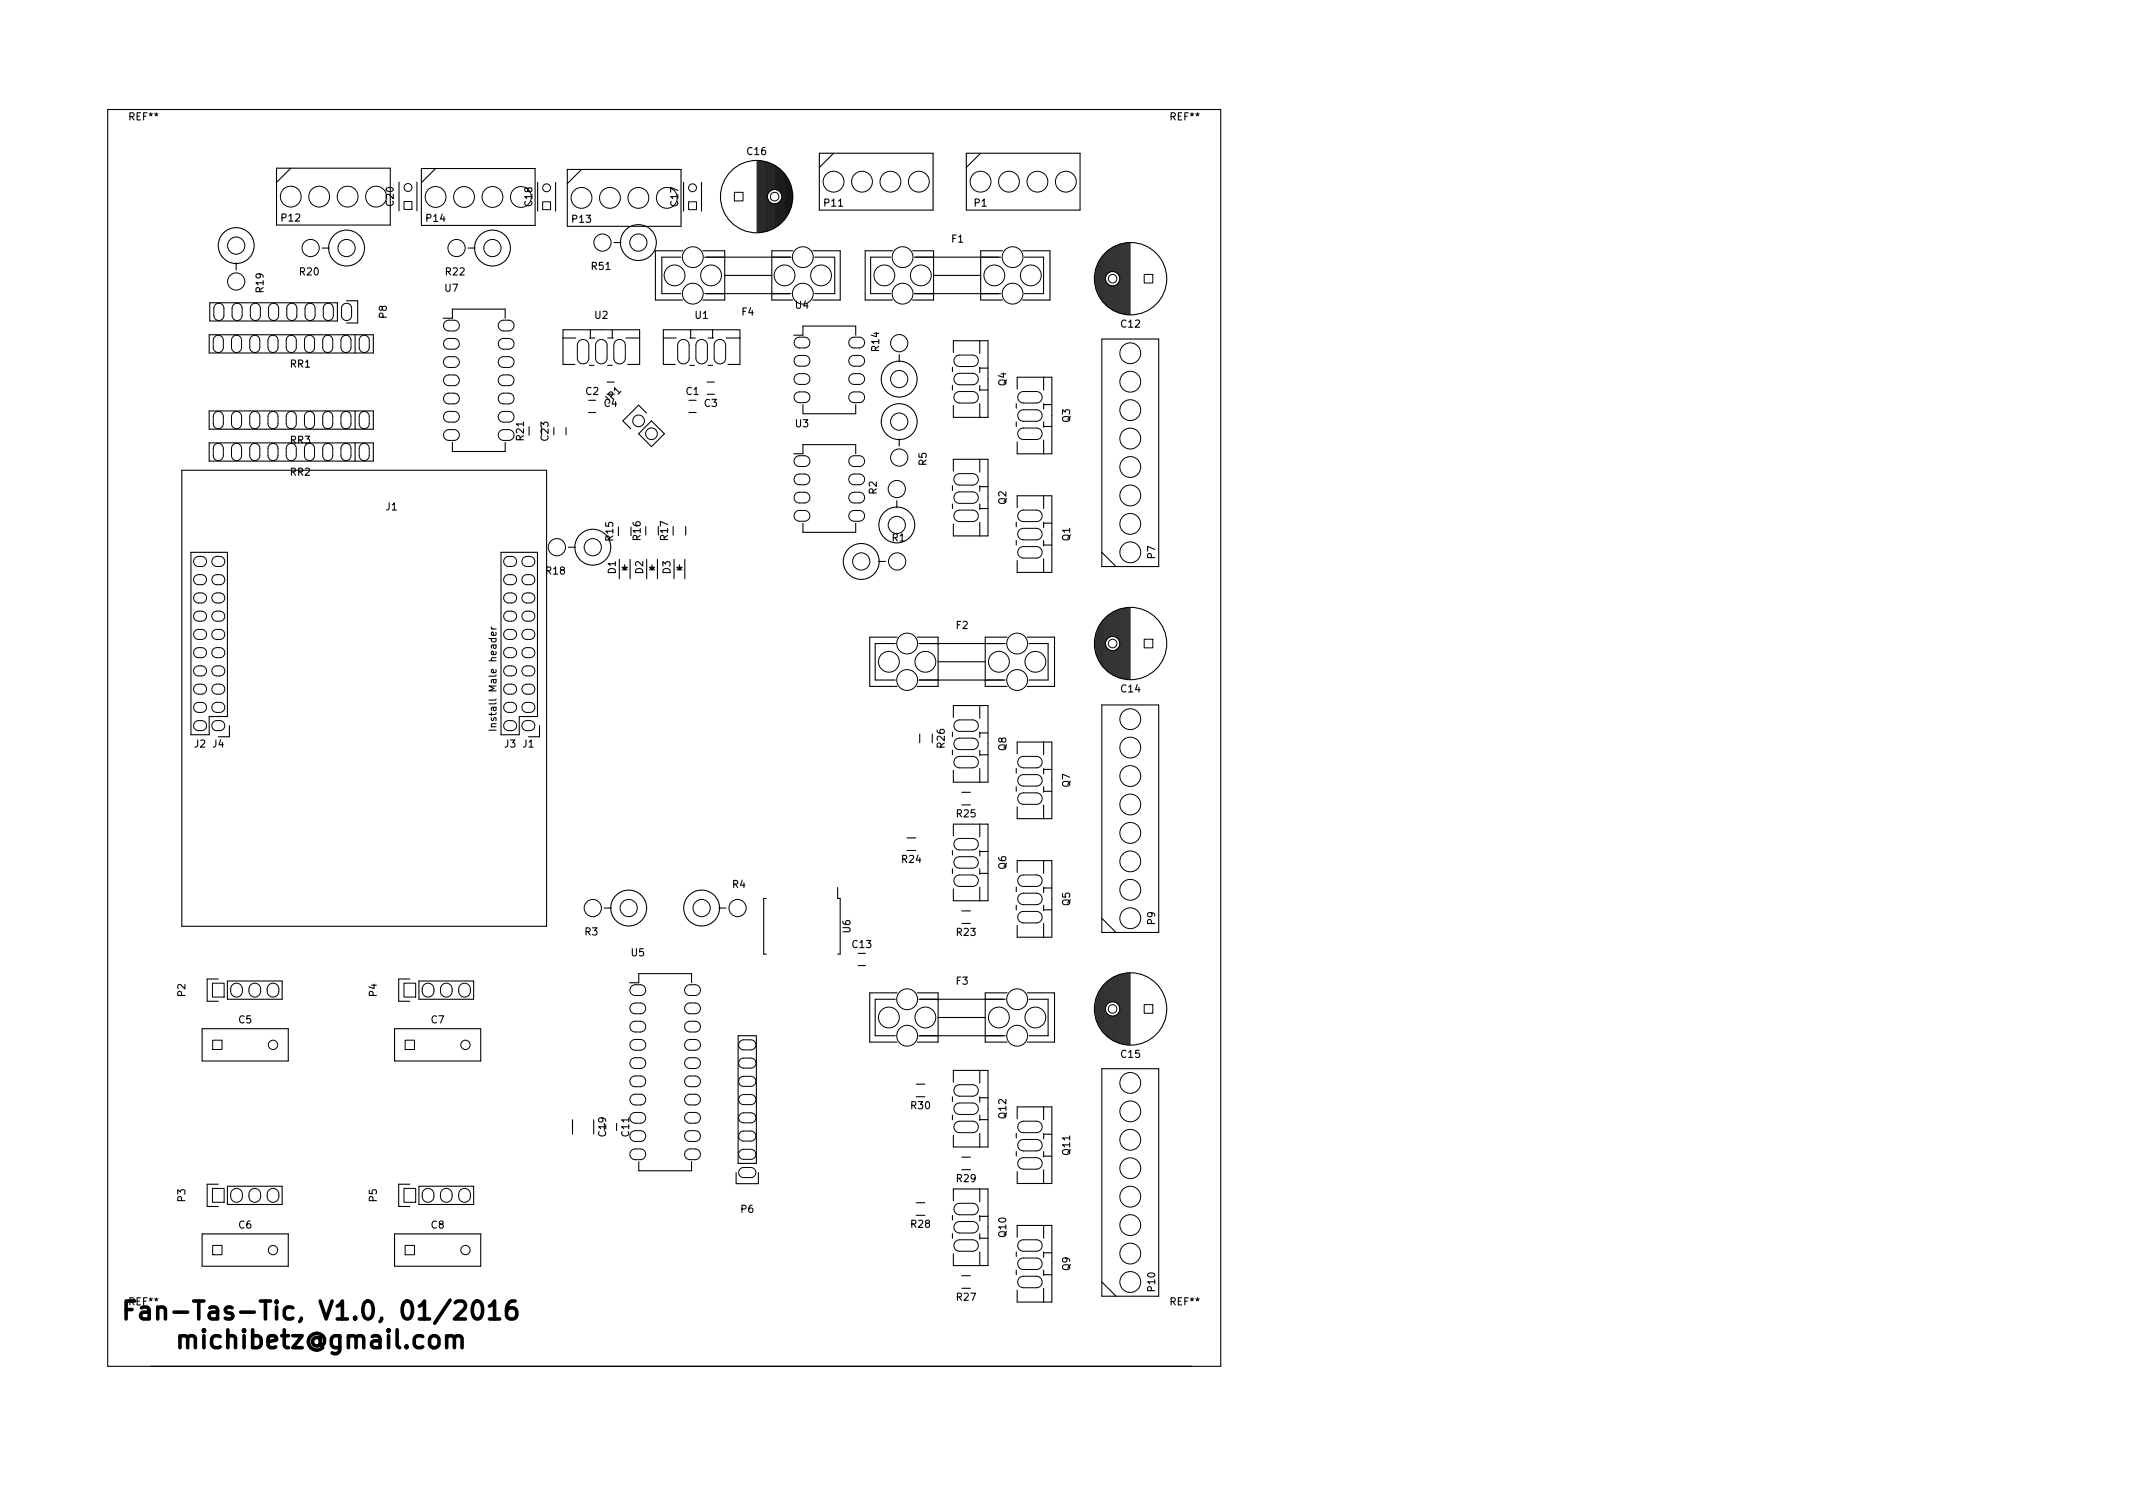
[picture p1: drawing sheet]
<svg xmlns="http://www.w3.org/2000/svg" width="297mm" height="210mm" viewBox="0 0 297 210" stroke-linecap="round" stroke-linejoin="round" font-family="sans-serif">
<defs><g id="words">
<g font-size="3.5">
<text x="23.1" y="183.8">Fan-Tas-Tic, V1.0, 01/2016</text>
<text x="26.4" y="187.8">michibetz@gmail.com</text>
</g>
<g font-size="1.4">
<text x="18.1" y="16.7">REF**</text>
<text x="163.1" y="16.7">REF**</text>
<text x="104.1" y="21.6">C16</text>
<text x="54.8" y="28.6" transform="rotate(-90 54.8 28.6)">C20</text>
<text x="74.1" y="28.7" transform="rotate(-90 74.1 28.7)">C18</text>
<text x="94.4" y="28.7" transform="rotate(-90 94.4 28.7)">C17</text>
<text x="114.8" y="28.8">P11</text>
<text x="135.7" y="28.8">P1</text>
<text x="39.3" y="30.8">P12</text>
<text x="59.4" y="30.9">P14</text>
<text x="79.7" y="31">P13</text>
<text x="132.5" y="33.8">F1</text>
<text x="36.7" y="40.7" transform="rotate(-90 36.7 40.7)">R19</text>
<text x="41.8" y="38.3">R20</text>
<text x="62" y="40.6">U7</text>
<text x="62.1" y="38.3">R22</text>
<text x="82.4" y="37.6">R51</text>
<text x="53.9" y="44.3" transform="rotate(-90 53.9 44.3)">P8</text>
<text x="82.8" y="44.4">U2</text>
<text x="96.8" y="44.4">U1</text>
<text x="103.3" y="43.9">F4</text>
<text x="110.8" y="43">U4</text>
<text x="156.2" y="45.6">C12</text>
<text x="40.4" y="51.2">RR1</text>
<text x="122.4" y="48.9" transform="rotate(-90 122.4 48.9)">R14</text>
<text x="140.1" y="53.7" transform="rotate(-90 140.1 53.7)">Q4</text>
<text x="81.6" y="55">C2</text>
<text x="84.1" y="56.6">C4</text>
<text x="84.8" y="56.2" transform="rotate(-45 84.8 56.2)">JP1</text>
<text x="95.5" y="55">C1</text>
<text x="98.1" y="56.6">C3</text>
<text x="110.8" y="59.5">U3</text>
<text x="149" y="58.8" transform="rotate(-90 149 58.8)">Q3</text>
<text x="40.4" y="61.8">RR3</text>
<text x="72.9" y="61.3" transform="rotate(-90 72.9 61.3)">R21</text>
<text x="76.4" y="61.3" transform="rotate(-90 76.4 61.3)">C23</text>
<text x="129" y="64.8" transform="rotate(-90 129 64.8)">R5</text>
<text x="40.4" y="66.2">RR2</text>
<text x="53.8" y="71.1">J1</text>
<text x="122.1" y="68.8" transform="rotate(-90 122.1 68.8)">R2</text>
<text x="140.1" y="70.2" transform="rotate(-90 140.1 70.2)">Q2</text>
<text x="85.4" y="75.3" transform="rotate(-90 85.4 75.3)">R15</text>
<text x="89.2" y="75.2" transform="rotate(-90 89.2 75.2)">R16</text>
<text x="93" y="75.2" transform="rotate(-90 93 75.2)">R17</text>
<text x="124.2" y="75.4">R1</text>
<text x="149" y="75.3" transform="rotate(-90 149 75.3)">Q1</text>
<text x="160.9" y="77.8" transform="rotate(-90 160.9 77.8)">P7</text>
<text x="76.1" y="80">R18</text>
<text x="85.7" y="79.9" transform="rotate(-90 85.7 79.9)">D1</text>
<text x="89.6" y="79.9" transform="rotate(-90 89.6 79.9)">D2</text>
<text x="93.4" y="79.9" transform="rotate(-90 93.4 79.9)">D3</text>
<text x="133.2" y="87.6">F2</text>
<text x="69.1" y="100.8" transform="rotate(-90 69.1 100.8)">Install Male header</text>
<text x="156.2" y="96.4">C14</text>
<text x="27.1" y="104.1">J2</text>
<text x="29.6" y="104.1">J4</text>
<text x="70.3" y="104.1">J3</text>
<text x="72.8" y="104.1">J1</text>
<text x="131.6" y="104.1" transform="rotate(-90 131.6 104.1)">R26</text>
<text x="140.1" y="104.5" transform="rotate(-90 140.1 104.5)">Q8</text>
<text x="133.3" y="113.8">R25</text>
<text x="149" y="109.6" transform="rotate(-90 149 109.6)">Q7</text>
<text x="102" y="123.6">R4</text>
<text x="125.6" y="120.1">R24</text>
<text x="140.1" y="121" transform="rotate(-90 140.1 121)">Q6</text>
<text x="81.5" y="130.2">R3</text>
<text x="118.4" y="129.9" transform="rotate(-90 118.4 129.9)">U6</text>
<text x="118.7" y="132">C13</text>
<text x="133.3" y="130.3">R23</text>
<text x="149" y="126.1" transform="rotate(-90 149 126.1)">Q5</text>
<text x="160.9" y="128.7" transform="rotate(-90 160.9 128.7)">P9</text>
<text x="87.9" y="133.1">U5</text>
<text x="133.2" y="137.1">F3</text>
<text x="25.8" y="138.7" transform="rotate(-90 25.8 138.7)">P2</text>
<text x="33.3" y="142.5">C5</text>
<text x="52.5" y="138.7" transform="rotate(-90 52.5 138.7)">P4</text>
<text x="60.1" y="142.5">C7</text>
<text x="156.2" y="147.3">C15</text>
<text x="126.9" y="154.4">R30</text>
<text x="140.1" y="155.7" transform="rotate(-90 140.1 155.7)">Q12</text>
<text x="84.4" y="158.2" transform="rotate(-90 84.4 158.2)">C19</text>
<text x="87.6" y="158.2" transform="rotate(-90 87.6 158.2)">C11</text>
<text x="149" y="160.8" transform="rotate(-90 149 160.8)">Q11</text>
<text x="25.8" y="167.3" transform="rotate(-90 25.8 167.3)">P3</text>
<text x="52.5" y="167.3" transform="rotate(-90 52.5 167.3)">P5</text>
<text x="133.3" y="164.6">R29</text>
<text x="33.3" y="171.1">C6</text>
<text x="60.1" y="171.1">C8</text>
<text x="103.2" y="168.9">P6</text>
<text x="126.9" y="170.9">R28</text>
<text x="140.1" y="172.2" transform="rotate(-90 140.1 172.2)">Q10</text>
<text x="149" y="176.9" transform="rotate(-90 149 176.9)">Q9</text>
<text x="160.9" y="179.7" transform="rotate(-90 160.9 179.7)">P10</text>
<text x="18.1" y="181.7">REF**</text>
<text x="133.3" y="181.1">R27</text>
<text x="163.1" y="181.7">REF**</text>
</g>
</g></defs>
<path d="M17.6 182.3h.8M18.8 181.2h-1.2v2.5M19.7 182.1l.2-.1h.5l.3 .1 .1 .2v1.4M20.8 182.6l-.3 .1h-.6a.49 .49 0 0 0-.3 .5 .49 .49 0 0 0 .3 .5h.6l.3-.2M22 182.2a.62 .62 0 0 1 1 .1v1.4M22 182v1.7M25.1 186.2a.62 .62 0 0 1 1 .1v1.4M25.1 186v1.7M68.2 181.9l.2-.1 .5-.6v2.5M68.2 183.7h1.4M71.7 181.2a.99 .99 0 0 0-1.2 1v1l.3 .3 .2 .2h.5l.3-.3 .2-.2v-.6l-.3-.4-.2-.1h-.5l-.2 .1-.3 .4" fill="none" stroke="#000" stroke-width=".5"/>
<g fill="none" stroke="#000" stroke-width=".15">
<path d="M15 15.2h155v175h-155zM32.9 36.6v1M38.5 23.4h15.8v7.9h-15.8zM40.5 23.4l-2 2M44.9 34.5h1M55.6 25.4v4M58.1 25.4v4M58.7 23.5h15.8v7.9h-15.8zM60.7 23.5l-2 1.9M65.2 34.5h1M74.9 25.4v4M77.4 25.4v4"/>
<path d="M79 23.6h15.8v7.9h-15.8zM81 23.6l-2 2M85.5 33.8h1M94.8 35.8h-2.6v5.1h2.6M95.1 34.9h-3.8v6.9h3.8M95.2 25.4v4M97.7 25.4v4M97.9 34.9h3v6.9h-3M98.1 35.8h12M100.9 38.3h6.5M105.4 22.4v10M105.6 22.4v10"/>
<path d="M105.7 22.4v10M105.9 22.4v10M106 22.4v9.9M106.1 22.4v9.9M106.3 22.5v9.8M106.4 22.5v9.8M106.6 22.5v9.7M106.7 22.6v9.6M106.8 22.6v9.6M107 22.6v4.3M107 27.8v4.3M107.1 22.7v4"/>
<path d="M107.1 28v4.1M107.3 22.8v3.8M107.3 28.2v3.8M107.4 22.8v3.7M107.4 28.3v3.6M107.5 22.9v3.5M107.5 28.3v3.6M107.7 22.9v3.5M107.7 28.4v3.4M107.8 23v3.4M107.8 28.4v3.3M108 23.1v3.3"/>
<path d="M108 28.4v3.3M108.1 23.2v3.2M108.1 28.4v3.2M108.2 23.3v3.2M108.2 28.3v3.2M108.4 23.4v3.1M108.4 28.2v3.2M108.5 23.5v3.1M108.5 28.1v3.2M108.7 23.6v3.2M108.7 28v3.1M108.8 23.7v3.3"/>
<path d="M108.8 27.7v3.3M108.9 23.9v7M109.1 24v6.7M109.2 24.2v6.4M109.4 24.4v6M109.5 24.6v5.6M109.6 24.8v5.2M109.8 25v4.7M109.9 25.3v4.1M110.1 25.7v3.4M110.2 26.1v2.6M110.3 26.9v1"/>
<path d="M110.4 34.9h-2.9v6.9h2.9M113.2 34.9h3.8v6.9h-3.8M113.4 35.8h2.8v5.1h-2.8M114.1 21.3h15.8v8h-15.8zM116.1 21.3l-2 2M124 35.8h-2.8v5.1h2.8M124.3 34.9h-3.8v6.9h3.8M127.1 34.9h2.9v6.9h-2.9M127.3 35.8h12.1M130.1 38.3h6.5M134.6 21.3h15.8v8h-15.8zM136.5 21.3l-1.9 2"/>
<path d="M139.6 34.9h-3v6.9h3M142.4 34.9h3.8v6.9h-3.8M142.7 35.8h2.6v5.1h-2.6M152.5 38.3v1M152.6 37.5v2.6M152.7 37.1v3.4M152.9 36.7v4.2M153 36.5v4.7M153.2 36.2v5.2M153.3 36v5.6M153.4 35.8v6M153.6 35.6v6.4"/>
<path d="M153.7 35.5v6.7M153.9 35.3v7M154 35.2v3.3M154 39.2v3.2M154.1 35v3.2M154.1 39.4v3.2M154.3 34.9v3.2M154.3 39.6v3.1M154.4 34.8v3.2M154.4 39.7v3.1M154.6 34.7v3.2M154.6 39.7v3.2"/>
<path d="M154.7 34.6v3.2M154.7 39.8v3.2M154.8 34.5v3.3M154.8 39.8v3.3M155 34.5v3.3M155 39.8v3.4M155.1 34.4v3.4M155.1 39.8v3.4M155.3 34.3v3.6M155.3 39.8v3.5M155.4 34.2v3.7M155.4 39.7v3.7"/>
<path d="M155.5 34.2v3.8M155.5 39.6v3.8M155.7 34.1v4M155.7 39.5v4M155.8 34.1v4.2M155.8 39.3v4.2M156 34v9.6M156.1 34v9.6M156.2 34v9.7M156.4 33.9v9.8M156.5 33.9v9.8M156.7 33.9v9.8"/>
<path d="M156.8 33.8v10M156.9 33.8v10M157.1 33.8v10M157.2 33.8v10M157.4 33.8v10M29.1 46.6h22.9v2.6h-22.9zM29.1 57.2h22.9v2.6h-22.9zM29.2 42.2h17.8v2.5h-17.8zM48.3 41.9h1.5v3.1h-1.5M49.4 46.6v2.6M49.4 57.2v2.6M61.7 44.3h1.3v-1.3h7.4v1.3"/>
<path d="M73.7 59.4v1.2M77.1 59.5v1M78.4 47.1h1.8M78.8 59.5v1M80.1 50.7h-1.7v-4.8h10.7v4.8h-1.7M82 55.7h1M82 57.4h1M82.1 47.1h.8M82.1 50.9h.6M82.2 45.9v1.2M84.5 53.2h1M84.6 47.1h.8"/>
<path d="M84.6 50.9h.7M85.3 45.9v1.2M87.2 47.1h1.9M90 57.5l-1.1-1.1-2.2 2.2 1.1 1.1M90.7 58.6l1.8 1.8-1.8 1.8-1.8-1.8zM92.4 47.1h1.8M94 50.7h-1.6v-4.8h10.6v4.8h-1.6M95.9 55.7h1M95.9 57.4h1M96.1 47.1h.7M96.1 50.9h.6M96.2 45.9v1.2"/>
<path d="M98.1 40.9h12M98.5 54.9h1M98.5 53.2h1M98.6 47.1h.8M98.6 50.9h.6M99.2 45.9v1.2M101.1 47.1h1.9M110.5 46.7h1.3v-1.3h7.4v1.3M111.8 56.3v1.3h7.4v-1.3M125.2 49.4v1M127.3 40.9h12.1M132.6 51.1v.7"/>
<path d="M132.6 53.7v.6M132.8 49.1v-1.7h4.8v10.7h-4.8v-1.6M136.4 47.4v1.8M136.4 51.1v.8M136.4 53.7v.7M136.4 56.2v1.9M136.4 51.3h1.2M136.4 54.3h1.2M141.5 56.2v.6M141.5 58.7v.7M141.7 54.2v-1.7h4.8v10.7h-4.8v-1.7M145.3 52.5v1.8"/>
<path d="M145.3 56.2v.8M145.3 58.7v.8M145.3 56.3h1.2M145.3 59.4h1.2M153.4 47.2h8v31.7h-8zM25.3 65.5h50.8v63.5h-50.8zM26.6 76.9h5.1v22.9h-2.6v2.5h-2.5zM29.1 61.7h22.9v2.5h-22.9zM49.4 61.7v2.5M63 61.6v1.3h7.4v-1.3M69.8 76.9h5v22.9h-2.5v2.5h-2.5zM79.1 76.2h1"/>
<path d="M86.1 73.4v1.2M86.2 77.9v2.7M86.6 79.3h.7M86.6 79h.7l-.3 .3zM87 78.6v.4M87.1 79.1h-.2l.1 .1M87.7 77.9v2.7M89.9 73.3v1.2M90.1 77.9v2.7M90.5 79.3h.7M90.5 79h.7l-.4 .3zM90.8 78.6v.4"/>
<path d="M91 79.1h-.3l.2 .1M91.6 77.9v2.7M93.7 73.3v1.2M93.9 77.9v2.7M94.3 79.3h.7M94.3 79h.7l-.4 .3zM94.6 78.6v.4M94.8 79.1h-.3l.2 .1M95.4 77.9v2.7M95.5 73.3v1.2M110.5 63.2h1.3v-1.3h7.4v1.3M111.8 72.9v1.2h7.4v-1.2"/>
<path d="M122.3 78.2h1M124.9 69.7v1M125.2 61.1v1M132.6 67.6v.7M132.6 70.2v.6M132.8 65.6v-1.6h4.8v10.6h-4.8v-1.6M136.4 64v1.7M136.4 67.6v.8M136.4 70.2v.7M136.4 72.7v1.9M136.4 67.8h1.2M136.4 70.8h1.2"/>
<path d="M141.5 72.7v.7M141.5 75.3v.6M141.7 70.7v-1.7h4.8v10.7h-4.8v-1.6M145.3 61.3v1.9M145.3 69v1.8M145.3 72.7v.8M145.3 75.3v.7M145.3 77.8v1.9M145.3 72.8h1.2M145.3 75.9h1.2M153.4 76.9l2 2M68.4 87.3l.2 .3"/>
<path d="M68.4 87.6h.7M124.7 89.6h-2.8v5.1h2.8M124.9 88.7h-3.8v6.9h3.8M127.7 88.7h2.9v6.9h-2.9M128 94.7h12M128 89.6h12M130.7 92.1h6.5M132.8 99.9v-1.7h4.8v10.7h-4.8v-1.6M136.4 98.2v1.8M140.2 88.7h-3v6.9h3M143 88.7h3.9v6.9h-3.9M143.3 89.6h2.7v5.1h-2.7"/>
<path d="M152.5 89.1v1M152.6 88.3v2.6M152.7 87.9v3.4M152.9 87.5v4.2M153 87.3v4.7M153.2 87v5.2M153.3 86.8v5.6M153.4 98.2h8v31.6h-8zM153.4 86.6v6M153.6 86.4v6.4M153.7 86.3v6.7M153.9 86.1v7"/>
<path d="M154 86v3.3M154 90v3.2M154.1 85.8v3.2M154.1 90.2v3.2M154.3 85.7v3.2M154.3 90.4v3.1M154.4 85.6v3.2M154.4 90.5v3.1M154.6 85.5v3.2M154.6 90.5v3.2M154.7 85.4v3.2M154.7 90.6v3.2"/>
<path d="M154.8 85.3v3.3M154.8 90.6v3.3M155 85.3v3.3M155 90.6v3.4M155.1 85.2v3.4M155.1 90.6v3.4M155.3 85.1v3.6M155.3 90.6v3.5M155.4 85v3.7M155.4 90.5v3.7M155.5 85v3.8M155.5 90.4v3.8"/>
<path d="M155.7 84.9v4M155.7 90.3v4M155.8 84.9v4.2M155.8 90.1v4.2M156 84.8v9.6M156.1 84.8v9.6M156.2 84.8v9.7M156.4 84.7v9.8M156.5 84.7v9.8M156.7 84.7v9.8M156.8 84.6v10M156.9 84.6v10"/>
<path d="M157.1 84.6v10M157.2 84.6v10M157.4 84.6v10M31.9 101v1.6h-1.5M68.1 101.7h1M68.4 101.2h.7M69.1 100.8h-.6l-.1 .3 .1 .1M75.1 101v1.6h-1.5M126.3 116.7h1.2M126.3 118.4h1.2M128.1 102.2v1.2M129.8 102.2v1.2"/>
<path d="M132.6 101.9v.7M132.6 104.5v.6M132.6 118.4v.7M132.8 116.4v-1.6h4.8v10.6h-4.8v-1.6M133.9 110.3h1.2M133.9 112.1h1.2M136.4 101.9v.8M136.4 104.5v.7M136.4 107v1.9M136.4 114.8v1.7M136.4 118.4v.8M136.4 118.6h1.2"/>
<path d="M136.4 102.1h1.2M136.4 105.1h1.2M141.5 107v.6M141.5 109.5v.7M141.7 105v-1.7h4.8v10.7h-4.8v-1.7M145.3 103.3v1.8M145.3 107v.8M145.3 109.5v.8M145.3 112.1v1.9M145.3 119.8v1.8M145.3 107.1h1.2M145.3 110.2h1.2"/>
<path d="M30.4 136.3h-1.5v3.1h1.5M31.7 136.6h7.6v2.5h-7.6zM57.1 136.3h-1.6v3.1h1.6M58.3 136.6h7.7v2.5h-7.7zM84.1 126.4h1M87.7 136.8h1.3v-1.2h7.3v1.2M100.1 126.4h1M106.7 125.1h-.3v7.8h.3M116.7 123.6v1.5h.3v7.8h-.3M119.5 132.7h1M119.5 134.4h1M124.7 139.1h-2.8v5.1h2.8"/>
<path d="M124.9 138.2h-3.8v6.9h3.8M127.7 138.2h2.9v6.9h-2.9M128 139.1h12M132.6 121v.6M133.9 126.8h1.2M133.9 128.6h1.2M136.4 121v.7M136.4 123.5v1.9M136.4 121.6h1.2M140.2 138.2h-3v6.9h3M141.5 123.5v.7M141.5 126.1v.6"/>
<path d="M141.7 121.5v-1.7h4.8v10.7h-4.8v-1.6M143 138.2h3.9v6.9h-3.9M143.3 139.1h2.7v5.1h-2.7M145.3 123.5v.8M145.3 126.1v.7M145.3 128.6v1.9M145.3 123.6h1.2M145.3 126.7h1.2M152.5 140v1M152.6 139.2v2.6M152.7 138.8v3.4M152.9 138.4v4.2"/>
<path d="M153 138.1v4.7M153.2 137.9v5.2M153.3 137.7v5.6M153.4 127.9l2 1.9M153.4 137.5v6M153.6 137.3v6.4M153.7 137.1v6.7M153.9 137v7M154 136.9v3.2M154.1 136.7v3.2M154.3 136.6v3.1M154.4 136.5v3.1"/>
<path d="M154.6 136.4v3.2M154.7 136.3v3.2M154.8 136.2v3.3M155 136.1v3.4M155.1 136.1v3.4M155.3 136v3.5M155.4 135.9v3.7M155.5 135.9v3.8M155.7 135.8v4M155.8 135.8v4.2M156 135.7v9.6M156.1 135.7v9.6"/>
<path d="M156.2 135.6v9.7M156.4 135.6v9.8M156.5 135.6v9.8M156.7 135.5v9.9M156.8 135.5v9.9M156.9 135.5v10M157.1 135.5v10M157.2 135.5v10M157.4 135.5v10M28.1 143.2h12v4.5h-12zM54.9 143.2h12v4.5h-12zM79.7 155.9v2"/>
<path d="M82.7 155.9v2M85.9 156.4v1M102.8 144.2h2.5v17.8h-2.5zM127.6 151h1.2M127.6 152.7h1.2M128 144.2h12M130.7 141.7h6.5M132.6 152.7v.7M132.6 155.3v.6M132.8 150.7v-1.7h4.8v10.7h-4.8v-1.6M136.4 149v1.8M136.4 152.7v.8"/>
<path d="M136.4 155.3v.7M136.4 157.8v1.9M136.4 152.9h1.2M136.4 155.9h1.2M141.5 157.8v.6M141.7 155.8v-1.7h4.8v10.7h-4.8v-1.7M145.3 154.1v1.8M145.3 157.8v.8M145.3 157.9h1.2M153.4 148.8h8v31.7h-8zM154 140.8v3.3M154.1 141.1v3.1"/>
<path d="M154.3 141.2v3.2M154.4 141.3v3.2M154.6 141.4v3.2M154.7 141.5v3.2M154.8 141.5v3.3M155 141.5v3.3M155.1 141.5v3.4M155.3 141.4v3.6M155.4 141.4v3.7M155.5 141.3v3.8M155.7 141.2v4M155.8 141v4.2"/>
<path d="M28.1 171.8h12v4.5h-12zM30.4 164.9h-1.5v3.1h1.5M31.7 165.2h7.6v2.5h-7.6zM54.9 171.8h12v4.5h-12zM57.1 164.9h-1.6v3.1h1.6M58.3 165.2h7.7v2.5h-7.7zM89 161.8v1.2h7.3v-1.2M102.5 163.3v1.5h3.1v-1.5M127.6 167.5h1.2M127.6 169.2h1.2M132.6 169.2v.7M132.6 171.8v.6"/>
<path d="M132.8 167.2v-1.6h4.8v10.6h-4.8v-1.6M133.9 177.6h1.2M133.9 179.4h1.2M133.9 161.1h1.2M133.9 162.9h1.2M136.4 165.6v1.7M136.4 169.2v.8M136.4 171.8v.7M136.4 174.3v1.9M136.4 169.4h1.2M136.4 172.4h1.2M141.5 160.3v.7"/>
<path d="M141.5 174.3v.7M141.5 176.9v.6M141.7 172.3v-1.7h4.8v10.7h-4.8v-1.6M145.3 160.3v.8M145.3 162.9v1.9M145.3 170.6v1.8M145.3 174.3v.8M145.3 176.9v.7M145.3 179.4v1.9M145.3 174.4h1.2M145.3 177.5h1.2M145.3 161h1.2"/>
<path d="M153.4 178.5l2 2"/>
<circle cx="32.9" cy="34.2" r="2.5"/>
<circle cx="48.3" cy="34.5" r="2.5"/>
<circle cx="68.6" cy="34.5" r="2.5"/>
<circle cx="88.9" cy="33.8" r="2.5"/>
<circle cx="105.4" cy="27.4" r="5"/>
<circle cx="107.9" cy="27.4" r="1"/>
<circle cx="154.9" cy="38.8" r="1"/>
<circle cx="157.4" cy="38.8" r="5"/>
<circle cx="125.2" cy="58.7" r="2.5"/>
<circle cx="125.2" cy="52.8" r="2.5"/>
<circle cx="82.5" cy="76.2" r="2.5"/>
<circle cx="119.9" cy="78.2" r="2.5"/>
<circle cx="124.9" cy="73.1" r="2.5"/>
<circle cx="154.9" cy="89.6" r="1"/>
<circle cx="157.4" cy="89.6" r="5"/>
<circle cx="87.5" cy="126.4" r="2.5"/>
<circle cx="97.7" cy="126.4" r="2.5"/>
<circle cx="154.9" cy="140.5" r="1"/>
<circle cx="157.4" cy="140.5" r="5"/>
</g>
<g fill="none" stroke="#000" stroke-width=".14">
<path d="M56.3 28.1h1.1v1.1h-1.1zM75.6 28.1h1.1v1.1h-1.1zM95.9 28.1h1.1v1.1h-1.1zM102.3 26.8h1.2v1.2h-1.2zM159.3 38.2h1.2v1.2h-1.2zM29.9 46.9a.7 .7 0 0 1 .8-.2 .7 .7 0 0 1 .4 .7v1a.7 .7 0 0 1-.7 .7 .7 .7 0 0 1-.7-.7v-1.1zM29.9 57.5a.7 .7 0 0 1 .8-.2 .7 .7 0 0 1 .4 .7v1a.7 .7 0 0 1-.7 .7 .7 .7 0 0 1-.7-.7v-1.1zM30 42.4a.7 .7 0 0 1 .7-.1 .7 .7 0 0 1 .5 .6v1a.7 .7 0 0 1-.7 .7 .7 .7 0 0 1-.7-.7v-1.1zM32.4 46.9a.7 .7 0 0 1 .8-.2 .7 .7 0 0 1 .4 .7v1a.7 .7 0 0 1-.7 .7 .7 .7 0 0 1-.7-.7l.1-1.1zM32.4 57.5a.7 .7 0 0 1 .8-.2 .7 .7 0 0 1 .4 .7v1a.7 .7 0 0 1-.7 .7 .7 .7 0 0 1-.7-.7l.1-1.1zM32.5 42.4a.7 .7 0 0 1 .8-.1 .7 .7 0 0 1 .4 .6v1a.7 .7 0 0 1-.7 .7 .7 .7 0 0 1-.7-.7v-1.1zM35 46.9a.7 .7 0 0 1 .7-.2 .7 .7 0 0 1 .5 .7v1a.7 .7 0 0 1-.7 .7 .7 .7 0 0 1-.7-.7v-1.1z"/>
<path d="M35 57.5a.7 .7 0 0 1 .7-.2 .7 .7 0 0 1 .5 .7v1a.7 .7 0 0 1-.7 .7 .7 .7 0 0 1-.7-.7v-1.1zM35.1 42.4a.7 .7 0 0 1 .7-.1 .7 .7 0 0 1 .5 .6v1a.7 .7 0 0 1-.7 .7 .7 .7 0 0 1-.7-.7v-1.1zM37.5 46.9a.7 .7 0 0 1 .8-.2 .7 .7 0 0 1 .4 .7v1a.7 .7 0 0 1-.7 .7 .7 .7 0 0 1-.7-.7v-1.1zM37.5 57.5a.7 .7 0 0 1 .8-.2 .7 .7 0 0 1 .4 .7v1a.7 .7 0 0 1-.7 .7 .7 .7 0 0 1-.7-.7v-1.1zM37.6 42.4a.7 .7 0 0 1 .8-.1 .7 .7 0 0 1 .4 .6v1a.7 .7 0 0 1-.7 .7 .7 .7 0 0 1-.7-.7v-1.1zM40.1 46.9a.7 .7 0 0 1 .7-.2 .7 .7 0 0 1 .5 .7v1a.7 .7 0 0 1-.7 .7 .7 .7 0 0 1-.7-.7v-1.1zM40.1 57.5a.7 .7 0 0 1 .7-.2 .7 .7 0 0 1 .5 .7v1a.7 .7 0 0 1-.7 .7 .7 .7 0 0 1-.7-.7v-1.1zM40.1 42.4a.7 .7 0 0 1 .8-.1 .7 .7 0 0 1 .4 .6v1a.7 .7 0 0 1-.7 .7 .7 .7 0 0 1-.7-.7l.1-1.1zM42.6 46.9a.7 .7 0 0 1 .8-.2 .7 .7 0 0 1 .4 .7v1a.7 .7 0 0 1-.7 .7 .7 .7 0 0 1-.7-.7v-1.1zM42.6 57.5a.7 .7 0 0 1 .8-.2 .7 .7 0 0 1 .4 .7v1a.7 .7 0 0 1-.7 .7 .7 .7 0 0 1-.7-.7v-1.1zM42.7 42.4a.7 .7 0 0 1 .7-.1 .7 .7 0 0 1 .5 .6v1a.7 .7 0 0 1-.7 .7 .7 .7 0 0 1-.7-.7v-1.1zM45.1 46.9a.7 .7 0 0 1 .8-.2 .7 .7 0 0 1 .4 .7v1a.7 .7 0 0 1-.7 .7 .7 .7 0 0 1-.7-.7l.1-1.1z"/>
<path d="M45.1 57.5a.7 .7 0 0 1 .8-.2 .7 .7 0 0 1 .4 .7v1a.7 .7 0 0 1-.7 .7 .7 .7 0 0 1-.7-.7l.1-1.1zM45.2 42.4a.7 .7 0 0 1 .8-.1 .7 .7 0 0 1 .4 .6v1a.7 .7 0 0 1-.7 .7 .7 .7 0 0 1-.7-.7v-1.1zM47.7 46.9a.7 .7 0 0 1 .7-.2 .7 .7 0 0 1 .5 .7v1a.7 .7 0 0 1-.7 .7 .7 .7 0 0 1-.7-.7v-1.1zM47.7 57.5a.7 .7 0 0 1 .7-.2 .7 .7 0 0 1 .5 .7v1a.7 .7 0 0 1-.7 .7 .7 .7 0 0 1-.7-.7v-1.1zM47.8 42.4a.7 .7 0 0 1 .7-.1 .7 .7 0 0 1 .5 .6v1a.7 .7 0 0 1-.7 .7 .7 .7 0 0 1-.7-.7v-1.1zM50.2 46.9a.7 .7 0 0 1 .8-.2 .7 .7 0 0 1 .4 .7v1a.7 .7 0 0 1-.7 .7 .7 .7 0 0 1-.7-.7v-1.1zM50.2 57.5a.7 .7 0 0 1 .8-.2 .7 .7 0 0 1 .4 .7v1a.7 .7 0 0 1-.7 .7 .7 .7 0 0 1-.7-.7v-1.1zM62 44.8l.4-.2h.8a.75 .75 0 0 1 .8 .7 .75 .75 0 0 1-.8 .8h-.7a.75 .75 0 0 1-.7-.5 .75 .75 0 0 1 .2-.8zM62 47.3l.4-.2h.8a.75 .75 0 0 1 .8 .8 .75 .75 0 0 1-.8 .7h-.7a.75 .75 0 0 1-.7-.4 .75 .75 0 0 1 .2-.9zM62 49.9l.4-.2h.8a.75 .75 0 0 1 .8 .7 .75 .75 0 0 1-.8 .8h-.7a.75 .75 0 0 1-.7-.5 .75 .75 0 0 1 .2-.8zM62 52.4l.4-.2h.8a.75 .75 0 0 1 .8 .8 .75 .75 0 0 1-.8 .7h-.7a.75 .75 0 0 1-.7-.5 .75 .75 0 0 1 .2-.8zM62 55l.4-.2 .8-.1a.75 .75 0 0 1 .8 .8 .75 .75 0 0 1-.8 .7h-.7a.75 .75 0 0 1-.7-.4 .75 .75 0 0 1 .2-.8z"/>
<path d="M62 57.5l.4-.2h.8a.75 .75 0 0 1 .8 .7 .75 .75 0 0 1-.8 .8h-.7a.75 .75 0 0 1-.7-.5 .75 .75 0 0 1 .2-.8zM69.6 57.5l.4-.2h.8a.75 .75 0 0 1 .8 .7 .75 .75 0 0 1-.8 .8h-.7a.75 .75 0 0 1-.7-.5 .75 .75 0 0 1 .2-.8zM69.6 55l.4-.2 .8-.1a.75 .75 0 0 1 .8 .8 .75 .75 0 0 1-.8 .7h-.7a.75 .75 0 0 1-.7-.4 .75 .75 0 0 1 .2-.8zM69.6 52.4l.4-.2h.8a.75 .75 0 0 1 .8 .8 .75 .75 0 0 1-.8 .7h-.7a.75 .75 0 0 1-.7-.5 .75 .75 0 0 1 .2-.8zM69.6 49.9l.4-.2h.8a.75 .75 0 0 1 .8 .7 .75 .75 0 0 1-.8 .8h-.7a.75 .75 0 0 1-.7-.5 .75 .75 0 0 1 .2-.8zM69.6 47.3l.4-.2h.8a.75 .75 0 0 1 .8 .8 .75 .75 0 0 1-.8 .7h-.7a.75 .75 0 0 1-.7-.4 .75 .75 0 0 1 .2-.9zM69.6 44.8l.4-.2h.8a.75 .75 0 0 1 .8 .7 .75 .75 0 0 1-.8 .8h-.7a.75 .75 0 0 1-.7-.5 .75 .75 0 0 1 .2-.8zM80.6 47.5a.8 .8 0 0 1 .9-.2 .8 .8 0 0 1 .5 .8v1.8a.8 .8 0 0 1-.8 .8 .8 .8 0 0 1-.8-.8v-1.9zM83.2 47.5a.8 .8 0 0 1 .8-.2 .8 .8 0 0 1 .5 .8v1.8a.8 .8 0 0 1-.8 .8 .8 .8 0 0 1-.8-.8v-1.9zM85.7 47.5a.8 .8 0 0 1 .9-.2 .8 .8 0 0 1 .5 .8v1.8a.8 .8 0 0 1-.8 .8 .8 .8 0 0 1-.8-.8v-1.9zM94.6 47.5a.8 .8 0 0 1 .9-.2 .8 .8 0 0 1 .5 .8v1.8a.8 .8 0 0 1-.8 .8 .8 .8 0 0 1-.8-.8v-1.9zM97.1 47.5a.8 .8 0 0 1 .9-.2 .8 .8 0 0 1 .5 .8v1.8a.8 .8 0 0 1-.8 .8 .8 .8 0 0 1-.8-.8v-1.9z"/>
<path d="M99.7 47.5a.8 .8 0 0 1 .9-.2 .8 .8 0 0 1 .4 .8v1.8a.8 .8 0 0 1-.8 .8 .8 .8 0 0 1-.7-.8v-1.9zM110.8 47.2l.4-.2 .8-.1a.75 .75 0 0 1 .8 .8 .75 .75 0 0 1-.8 .7h-.7a.75 .75 0 0 1-.7-.4 .75 .75 0 0 1 .2-.8zM110.8 49.7l.4-.2h.8a.75 .75 0 0 1 .8 .7 .75 .75 0 0 1-.8 .8h-.7a.75 .75 0 0 1-.7-.5 .75 .75 0 0 1 .2-.8zM110.8 52.2l.4-.2h.8a.75 .75 0 0 1 .8 .8 .75 .75 0 0 1-.8 .7h-.7a.75 .75 0 0 1-.7-.4 .75 .75 0 0 1 .2-.9zM110.8 54.8l.4-.2h.8a.75 .75 0 0 1 .8 .7 .75 .75 0 0 1-.8 .8h-.7a.75 .75 0 0 1-.7-.5 .75 .75 0 0 1 .2-.8zM118.4 54.8l.4-.2h.9a.75 .75 0 0 1 .7 .7 .75 .75 0 0 1-.7 .8h-.8a.75 .75 0 0 1-.6-.5 .75 .75 0 0 1 .1-.8zM118.4 52.2l.4-.2h.9a.75 .75 0 0 1 .7 .8 .75 .75 0 0 1-.7 .7h-.8a.75 .75 0 0 1-.6-.4 .75 .75 0 0 1 .1-.9zM118.4 49.7l.4-.2h.9a.75 .75 0 0 1 .7 .7 .75 .75 0 0 1-.7 .8h-.8a.75 .75 0 0 1-.6-.5 .75 .75 0 0 1 .1-.8zM118.4 47.2l.4-.2 .9-.1a.75 .75 0 0 1 .7 .8 .75 .75 0 0 1-.7 .7h-.8a.75 .75 0 0 1-.6-.4 .75 .75 0 0 1 .1-.8zM133.1 52.2l.5-.2h1.8a.8 .8 0 0 1 .8 .8 .8 .8 0 0 1-.8 .8h-1.8a.8 .8 0 0 1-.7-.5 .8 .8 0 0 1 .2-.9zM133.1 49.7l.5-.3h1.8a.8 .8 0 0 1 .8 .8 .8 .8 0 0 1-.8 .8h-1.8a.8 .8 0 0 1-.7-.5 .8 .8 0 0 1 .2-.8zM133.1 54.8l.5-.3h1.8a.8 .8 0 0 1 .8 .8 .8 .8 0 0 1-.8 .8h-1.8a.8 .8 0 0 1-.7-.5 .8 .8 0 0 1 .2-.8z"/>
<path d="M142 57.3l.5-.2h1.8a.8 .8 0 0 1 .8 .8 .8 .8 0 0 1-.8 .8h-1.8a.8 .8 0 0 1-.7-.5 .8 .8 0 0 1 .2-.9zM142 54.8l.5-.3h1.8a.8 .8 0 0 1 .8 .8 .8 .8 0 0 1-.8 .8h-1.8a.8 .8 0 0 1-.7-.5 .8 .8 0 0 1 .2-.8zM142 59.8l.5-.2h1.8a.8 .8 0 0 1 .8 .8 .8 .8 0 0 1-.8 .8h-1.8a.8 .8 0 0 1-.7-.5 .8 .8 0 0 1 .2-.9zM27.2 77.7l.3-.2h.6a.7 .7 0 0 1 .7 .7 .7 .7 0 0 1-.7 .7h-.4a.7 .7 0 0 1-.7-.5 .7 .7 0 0 1 .2-.7zM29.7 77.7l.3-.2h.6a.7 .7 0 0 1 .7 .7 .7 .7 0 0 1-.7 .7h-.4a.7 .7 0 0 1-.6-.5 .7 .7 0 0 1 .1-.7zM29.9 61.9a.7 .7 0 0 1 .8-.1 .7 .7 0 0 1 .4 .6v1a.7 .7 0 0 1-.7 .7 .7 .7 0 0 1-.7-.7v-1.1zM32.4 61.9a.7 .7 0 0 1 .8-.1 .7 .7 0 0 1 .4 .6v1a.7 .7 0 0 1-.7 .7 .7 .7 0 0 1-.7-.7l.1-1.1zM35 61.9a.7 .7 0 0 1 .7-.1 .7 .7 0 0 1 .5 .6v1a.7 .7 0 0 1-.7 .7 .7 .7 0 0 1-.7-.7v-1.1zM37.5 61.9a.7 .7 0 0 1 .8-.1 .7 .7 0 0 1 .4 .6v1a.7 .7 0 0 1-.7 .7 .7 .7 0 0 1-.7-.7v-1.1zM40.1 61.9a.7 .7 0 0 1 .7-.1 .7 .7 0 0 1 .5 .6v1a.7 .7 0 0 1-.7 .7 .7 .7 0 0 1-.7-.7v-1.1zM42.6 61.9a.7 .7 0 0 1 .8-.1 .7 .7 0 0 1 .4 .6v1a.7 .7 0 0 1-.7 .7 .7 .7 0 0 1-.7-.7v-1.1zM45.1 61.9a.7 .7 0 0 1 .8-.1 .7 .7 0 0 1 .4 .6v1a.7 .7 0 0 1-.7 .7 .7 .7 0 0 1-.7-.7l.1-1.1z"/>
<path d="M47.7 61.9a.7 .7 0 0 1 .7-.1 .7 .7 0 0 1 .5 .6v1a.7 .7 0 0 1-.7 .7 .7 .7 0 0 1-.7-.7v-1.1zM50.2 61.9a.7 .7 0 0 1 .8-.1 .7 .7 0 0 1 .4 .6v1a.7 .7 0 0 1-.7 .7 .7 .7 0 0 1-.7-.7v-1.1zM62 60l.4-.2h.8a.75 .75 0 0 1 .8 .8 .75 .75 0 0 1-.8 .7h-.7a.75 .75 0 0 1-.7-.4 .75 .75 0 0 1 .2-.9zM69.6 60l.4-.2h.8a.75 .75 0 0 1 .8 .8 .75 .75 0 0 1-.8 .7h-.7a.75 .75 0 0 1-.7-.4 .75 .75 0 0 1 .2-.9zM70.3 77.7l.4-.2h.5a.7 .7 0 0 1 .7 .7 .7 .7 0 0 1-.7 .7h-.4a.7 .7 0 0 1-.6-.5 .7 .7 0 0 1 .1-.7zM72.9 77.7l.3-.2h.6a.7 .7 0 0 1 .7 .7 .7 .7 0 0 1-.7 .7h-.4a.7 .7 0 0 1-.7-.5 .7 .7 0 0 1 .2-.7zM110.8 63.7l.4-.2h.8a.75 .75 0 0 1 .8 .7 .75 .75 0 0 1-.8 .8h-.7a.75 .75 0 0 1-.7-.5 .75 .75 0 0 1 .2-.8zM110.8 66.2l.4-.2h.8a.75 .75 0 0 1 .8 .7 .75 .75 0 0 1-.8 .8h-.7a.75 .75 0 0 1-.7-.5 .75 .75 0 0 1 .2-.8zM110.8 68.8l.4-.3h.8a.75 .75 0 0 1 .8 .8 .75 .75 0 0 1-.8 .7h-.7a.75 .75 0 0 1-.7-.4 .75 .75 0 0 1 .2-.8zM110.8 71.3l.4-.2h.8a.75 .75 0 0 1 .8 .7 .75 .75 0 0 1-.8 .8h-.7a.75 .75 0 0 1-.7-.5 .75 .75 0 0 1 .2-.8zM118.4 71.3l.4-.2h.9a.75 .75 0 0 1 .7 .7 .75 .75 0 0 1-.7 .8h-.8a.75 .75 0 0 1-.6-.5 .75 .75 0 0 1 .1-.8zM118.4 68.8l.4-.3h.9a.75 .75 0 0 1 .7 .8 .75 .75 0 0 1-.7 .7h-.8a.75 .75 0 0 1-.6-.4 .75 .75 0 0 1 .1-.8z"/>
<path d="M118.4 66.2l.4-.2h.9a.75 .75 0 0 1 .7 .7 .75 .75 0 0 1-.7 .8h-.8a.75 .75 0 0 1-.6-.5 .75 .75 0 0 1 .1-.8zM118.4 63.7l.4-.2h.9a.75 .75 0 0 1 .7 .7 .75 .75 0 0 1-.7 .8h-.8a.75 .75 0 0 1-.6-.5 .75 .75 0 0 1 .1-.8zM133.1 68.7l.5-.2h1.8a.8 .8 0 0 1 .8 .8 .8 .8 0 0 1-.8 .8h-1.8a.8 .8 0 0 1-.7-.5 .8 .8 0 0 1 .2-.9zM133.1 66.2l.5-.2 1.8-.1a.8 .8 0 0 1 .8 .8 .8 .8 0 0 1-.8 .8h-1.8a.8 .8 0 0 1-.7-.4 .8 .8 0 0 1 .2-.9zM133.1 71.3l.5-.3h1.8a.8 .8 0 0 1 .8 .8 .8 .8 0 0 1-.8 .8h-1.8a.8 .8 0 0 1-.7-.5 .8 .8 0 0 1 .2-.8zM142 73.8l.5-.2h1.8a.8 .8 0 0 1 .8 .8 .8 .8 0 0 1-.8 .8h-1.8a.8 .8 0 0 1-.7-.5 .8 .8 0 0 1 .2-.9zM142 71.3l.5-.3h1.8a.8 .8 0 0 1 .8 .8 .8 .8 0 0 1-.8 .8h-1.8a.8 .8 0 0 1-.7-.5 .8 .8 0 0 1 .2-.8zM142 76.3l.5-.2h1.8a.8 .8 0 0 1 .8 .8 .8 .8 0 0 1-.8 .8h-1.8a.8 .8 0 0 1-.7-.5 .8 .8 0 0 1 .2-.9zM27.2 95.5l.3-.2h.6a.7 .7 0 0 1 .7 .7 .7 .7 0 0 1-.7 .7h-.4a.7 .7 0 0 1-.7-.5 .7 .7 0 0 1 .2-.7zM27.2 92.9l.3-.2h.6a.7 .7 0 0 1 .7 .7 .7 .7 0 0 1-.7 .7h-.4a.7 .7 0 0 1-.7-.4 .7 .7 0 0 1 .2-.8zM27.2 90.4l.3-.2h.6a.7 .7 0 0 1 .7 .7 .7 .7 0 0 1-.7 .7h-.4a.7 .7 0 0 1-.7-.5 .7 .7 0 0 1 .2-.7zM27.2 85.3l.3-.2h.6a.7 .7 0 0 1 .7 .7 .7 .7 0 0 1-.7 .7h-.4a.7 .7 0 0 1-.7-.4 .7 .7 0 0 1 .2-.8z"/>
<path d="M27.2 87.8l.3-.1 .6-.1a.7 .7 0 0 1 .7 .7 .7 .7 0 0 1-.7 .7h-.4a.7 .7 0 0 1-.7-.4 .7 .7 0 0 1 .2-.8zM27.2 98l.3-.2h.6a.7 .7 0 0 1 .7 .7 .7 .7 0 0 1-.7 .7h-.4a.7 .7 0 0 1-.7-.4 .7 .7 0 0 1 .2-.8zM27.2 82.8l.3-.2h.6a.7 .7 0 0 1 .7 .7 .7 .7 0 0 1-.7 .7h-.4a.7 .7 0 0 1-.7-.5 .7 .7 0 0 1 .2-.7zM27.2 80.2l.3-.2h.6a.7 .7 0 0 1 .7 .7 .7 .7 0 0 1-.7 .7h-.4a.7 .7 0 0 1-.7-.4 .7 .7 0 0 1 .2-.8zM29.7 95.5l.3-.2h.6a.7 .7 0 0 1 .7 .7 .7 .7 0 0 1-.7 .7h-.4a.7 .7 0 0 1-.6-.5 .7 .7 0 0 1 .1-.7zM29.7 92.9l.3-.2h.6a.7 .7 0 0 1 .7 .7 .7 .7 0 0 1-.7 .7h-.4a.7 .7 0 0 1-.6-.4 .7 .7 0 0 1 .1-.8zM29.7 90.4l.3-.2h.6a.7 .7 0 0 1 .7 .7 .7 .7 0 0 1-.7 .7h-.4a.7 .7 0 0 1-.6-.5 .7 .7 0 0 1 .1-.7zM29.7 87.8l.3-.1 .6-.1a.7 .7 0 0 1 .7 .7 .7 .7 0 0 1-.7 .7h-.4a.7 .7 0 0 1-.6-.4 .7 .7 0 0 1 .1-.8zM29.7 85.3l.3-.2h.6a.7 .7 0 0 1 .7 .7 .7 .7 0 0 1-.7 .7h-.4a.7 .7 0 0 1-.6-.4 .7 .7 0 0 1 .1-.8zM29.7 98l.3-.2h.6a.7 .7 0 0 1 .7 .7 .7 .7 0 0 1-.7 .7h-.4a.7 .7 0 0 1-.6-.4 .7 .7 0 0 1 .1-.8zM29.7 82.8l.3-.2h.6a.7 .7 0 0 1 .7 .7 .7 .7 0 0 1-.7 .7h-.4a.7 .7 0 0 1-.6-.5 .7 .7 0 0 1 .1-.7zM29.7 80.2l.3-.2h.6a.7 .7 0 0 1 .7 .7 .7 .7 0 0 1-.7 .7h-.4a.7 .7 0 0 1-.6-.4 .7 .7 0 0 1 .1-.8z"/>
<path d="M70.3 98l.4-.2h.5a.7 .7 0 0 1 .7 .7 .7 .7 0 0 1-.7 .7h-.4a.7 .7 0 0 1-.6-.4 .7 .7 0 0 1 .1-.8zM70.3 95.5l.4-.2h.5a.7 .7 0 0 1 .7 .7 .7 .7 0 0 1-.7 .7h-.4a.7 .7 0 0 1-.6-.5 .7 .7 0 0 1 .1-.7zM70.3 92.9l.4-.2h.5a.7 .7 0 0 1 .7 .7 .7 .7 0 0 1-.7 .7h-.4a.7 .7 0 0 1-.6-.4 .7 .7 0 0 1 .1-.8zM70.3 90.4l.4-.2h.5a.7 .7 0 0 1 .7 .7 .7 .7 0 0 1-.7 .7h-.4a.7 .7 0 0 1-.6-.5 .7 .7 0 0 1 .1-.7zM70.3 87.8l.4-.1 .5-.1a.7 .7 0 0 1 .7 .7 .7 .7 0 0 1-.7 .7h-.4a.7 .7 0 0 1-.6-.4 .7 .7 0 0 1 .1-.8zM70.3 85.3l.4-.2h.5a.7 .7 0 0 1 .7 .7 .7 .7 0 0 1-.7 .7h-.4a.7 .7 0 0 1-.6-.4 .7 .7 0 0 1 .1-.8zM70.3 82.8l.4-.2h.5a.7 .7 0 0 1 .7 .7 .7 .7 0 0 1-.7 .7h-.4a.7 .7 0 0 1-.6-.5 .7 .7 0 0 1 .1-.7zM70.3 80.2l.4-.2h.5a.7 .7 0 0 1 .7 .7 .7 .7 0 0 1-.7 .7h-.4a.7 .7 0 0 1-.6-.4 .7 .7 0 0 1 .1-.8zM72.9 98l.3-.2h.6a.7 .7 0 0 1 .7 .7 .7 .7 0 0 1-.7 .7h-.4a.7 .7 0 0 1-.7-.4 .7 .7 0 0 1 .2-.8zM72.9 95.5l.3-.2h.6a.7 .7 0 0 1 .7 .7 .7 .7 0 0 1-.7 .7h-.4a.7 .7 0 0 1-.7-.5 .7 .7 0 0 1 .2-.7zM72.9 92.9l.3-.2h.6a.7 .7 0 0 1 .7 .7 .7 .7 0 0 1-.7 .7h-.4a.7 .7 0 0 1-.7-.4 .7 .7 0 0 1 .2-.8zM72.9 90.4l.3-.2h.6a.7 .7 0 0 1 .7 .7 .7 .7 0 0 1-.7 .7h-.4a.7 .7 0 0 1-.7-.5 .7 .7 0 0 1 .2-.7z"/>
<path d="M72.9 87.8l.3-.1 .6-.1a.7 .7 0 0 1 .7 .7 .7 .7 0 0 1-.7 .7h-.4a.7 .7 0 0 1-.7-.4 .7 .7 0 0 1 .2-.8zM72.9 85.3l.3-.2h.6a.7 .7 0 0 1 .7 .7 .7 .7 0 0 1-.7 .7h-.4a.7 .7 0 0 1-.7-.4 .7 .7 0 0 1 .2-.8zM72.9 82.8l.3-.2h.6a.7 .7 0 0 1 .7 .7 .7 .7 0 0 1-.7 .7h-.4a.7 .7 0 0 1-.7-.5 .7 .7 0 0 1 .2-.7zM72.9 80.2l.3-.2h.6a.7 .7 0 0 1 .7 .7 .7 .7 0 0 1-.7 .7h-.4a.7 .7 0 0 1-.7-.4 .7 .7 0 0 1 .2-.8zM159.3 89h1.2v1.2h-1.2zM27.2 100.5l.3-.1 .6-.1a.7 .7 0 0 1 .7 .7 .7 .7 0 0 1-.7 .7h-.4a.7 .7 0 0 1-.7-.4 .7 .7 0 0 1 .2-.8zM29.7 100.5l.3-.1 .6-.1a.7 .7 0 0 1 .7 .7 .7 .7 0 0 1-.7 .7h-.4a.7 .7 0 0 1-.6-.4 .7 .7 0 0 1 .1-.8zM70.3 100.5l.4-.1 .5-.1a.7 .7 0 0 1 .7 .7 .7 .7 0 0 1-.7 .7h-.4a.7 .7 0 0 1-.6-.4 .7 .7 0 0 1 .1-.8zM72.9 100.5l.3-.1 .6-.1a.7 .7 0 0 1 .7 .7 .7 .7 0 0 1-.7 .7h-.4a.7 .7 0 0 1-.7-.4 .7 .7 0 0 1 .2-.8zM133.1 119.5l.5-.2h1.8a.8 .8 0 0 1 .8 .8 .8 .8 0 0 1-.8 .8h-1.8a.8 .8 0 0 1-.7-.5 .8 .8 0 0 1 .2-.9zM133.1 117l.5-.2 1.8-.1a.8 .8 0 0 1 .8 .8 .8 .8 0 0 1-.8 .8h-1.8a.8 .8 0 0 1-.7-.4 .8 .8 0 0 1 .2-.9zM133.1 103l.5-.2h1.8a.8 .8 0 0 1 .8 .8 .8 .8 0 0 1-.8 .8h-1.8a.8 .8 0 0 1-.7-.5 .8 .8 0 0 1 .2-.9z"/>
<path d="M133.1 100.5l.5-.3h1.8a.8 .8 0 0 1 .8 .8 .8 .8 0 0 1-.8 .8h-1.8a.8 .8 0 0 1-.7-.5 .8 .8 0 0 1 .2-.8zM133.1 105.6l.5-.3h1.8a.8 .8 0 0 1 .8 .8 .8 .8 0 0 1-.8 .8h-1.8a.8 .8 0 0 1-.7-.5 .8 .8 0 0 1 .2-.8zM142 108.1l.5-.2h1.8a.8 .8 0 0 1 .8 .8 .8 .8 0 0 1-.8 .8h-1.8a.8 .8 0 0 1-.7-.5 .8 .8 0 0 1 .2-.9zM142 105.6l.5-.3h1.8a.8 .8 0 0 1 .8 .8 .8 .8 0 0 1-.8 .8h-1.8a.8 .8 0 0 1-.7-.5 .8 .8 0 0 1 .2-.8zM142 110.6l.5-.2h1.8a.8 .8 0 0 1 .8 .8 .8 .8 0 0 1-.8 .8h-1.8a.8 .8 0 0 1-.7-.5 .8 .8 0 0 1 .2-.9zM29.6 136.9h1.6v1.9h-1.6zM32.4 137.1a.81 .81 0 0 1 .9-.1 .81 .81 0 0 1 .5 .7v.3a.81 .81 0 0 1-.9 .8 .81 .81 0 0 1-.8-.8l.1-.5zM34.9 137.1a.81 .81 0 0 1 .9-.1 .81 .81 0 0 1 .5 .7v.3a.81 .81 0 0 1-.8 .8 .81 .81 0 0 1-.8-.8v-.5zM37.4 137.1a.81 .81 0 0 1 .9-.1 .81 .81 0 0 1 .5 .7v.3a.81 .81 0 0 1-.8 .8 .81 .81 0 0 1-.8-.8v-.5zM56.3 136.9h1.6v1.9h-1.6zM59 137.1a.81 .81 0 0 1 .9-.1 .81 .81 0 0 1 .5 .7v.3a.81 .81 0 0 1-.8 .8 .81 .81 0 0 1-.8-.8v-.5zM61.6 137.1a.81 .81 0 0 1 .9-.1 .81 .81 0 0 1 .5 .7v.3a.81 .81 0 0 1-.9 .8 .81 .81 0 0 1-.8-.8l.1-.5z"/>
<path d="M64.1 137.1a.81 .81 0 0 1 .9-.1 .81 .81 0 0 1 .5 .7v.3a.81 .81 0 0 1-.8 .8 .81 .81 0 0 1-.8-.8v-.5zM87.9 137.3l.4-.2h.9a.75 .75 0 0 1 .7 .8 .75 .75 0 0 1-.7 .7h-.7a.75 .75 0 0 1-.7-.4 .75 .75 0 0 1 .1-.9zM87.9 139.9l.4-.2h.9a.75 .75 0 0 1 .7 .7 .75 .75 0 0 1-.7 .8h-.7a.75 .75 0 0 1-.7-.5 .75 .75 0 0 1 .1-.8zM95.6 139.9l.4-.2h.8a.75 .75 0 0 1 .7 .7 .75 .75 0 0 1-.7 .8h-.7a.75 .75 0 0 1-.7-.5 .75 .75 0 0 1 .2-.8zM95.6 137.3l.4-.2h.8a.75 .75 0 0 1 .7 .8 .75 .75 0 0 1-.7 .7h-.7a.75 .75 0 0 1-.7-.4 .75 .75 0 0 1 .2-.9zM133.1 122.1l.5-.3h1.8a.8 .8 0 0 1 .8 .8 .8 .8 0 0 1-.8 .8h-1.8a.8 .8 0 0 1-.7-.5 .8 .8 0 0 1 .2-.8zM142 124.6l.5-.2h1.8a.8 .8 0 0 1 .8 .8 .8 .8 0 0 1-.8 .8h-1.8a.8 .8 0 0 1-.7-.5 .8 .8 0 0 1 .2-.9zM142 122.1l.5-.3h1.8a.8 .8 0 0 1 .8 .8 .8 .8 0 0 1-.8 .8h-1.8a.8 .8 0 0 1-.7-.5 .8 .8 0 0 1 .2-.8zM142 127.1l.5-.2h1.8a.8 .8 0 0 1 .8 .8 .8 .8 0 0 1-.8 .8h-1.8a.8 .8 0 0 1-.7-.5 .8 .8 0 0 1 .2-.9zM159.3 139.9h1.2v1.2h-1.2zM29.6 144.8h1.3v1.3h-1.3zM56.4 144.8h1.3v1.3h-1.3z"/>
<path d="M87.9 142.4l.4-.2h.9a.75 .75 0 0 1 .7 .7 .75 .75 0 0 1-.7 .8h-.7a.75 .75 0 0 1-.7-.5 .75 .75 0 0 1 .1-.8zM87.9 145l.4-.3h.9a.75 .75 0 0 1 .7 .8 .75 .75 0 0 1-.7 .7h-.7a.75 .75 0 0 1-.7-.4 .75 .75 0 0 1 .1-.8zM87.9 147.5l.4-.2h.9a.75 .75 0 0 1 .7 .7 .75 .75 0 0 1-.7 .8h-.7a.75 .75 0 0 1-.7-.5 .75 .75 0 0 1 .1-.8zM87.9 150l.4-.2h.9a.75 .75 0 0 1 .7 .8 .75 .75 0 0 1-.7 .7h-.7a.75 .75 0 0 1-.7-.4 .75 .75 0 0 1 .1-.9zM87.9 152.6l.4-.2h.9a.75 .75 0 0 1 .7 .7 .75 .75 0 0 1-.7 .8h-.7a.75 .75 0 0 1-.7-.5 .75 .75 0 0 1 .1-.8zM87.9 155.1l.4-.2h.9a.75 .75 0 0 1 .7 .7 .75 .75 0 0 1-.7 .8h-.7a.75 .75 0 0 1-.7-.5 .75 .75 0 0 1 .1-.8zM87.9 157.7l.4-.3h.9a.75 .75 0 0 1 .7 .8 .75 .75 0 0 1-.7 .7h-.7a.75 .75 0 0 1-.7-.4 .75 .75 0 0 1 .1-.8zM95.6 157.7l.4-.3h.8a.75 .75 0 0 1 .7 .8 .75 .75 0 0 1-.7 .7h-.7a.75 .75 0 0 1-.7-.4 .75 .75 0 0 1 .2-.8zM95.6 155.1l.4-.2h.8a.75 .75 0 0 1 .7 .7 .75 .75 0 0 1-.7 .8h-.7a.75 .75 0 0 1-.7-.5 .75 .75 0 0 1 .2-.8zM95.6 152.6l.4-.2h.8a.75 .75 0 0 1 .7 .7 .75 .75 0 0 1-.7 .8h-.7a.75 .75 0 0 1-.7-.5 .75 .75 0 0 1 .2-.8zM95.6 150l.4-.2h.8a.75 .75 0 0 1 .7 .8 .75 .75 0 0 1-.7 .7h-.7a.75 .75 0 0 1-.7-.4 .75 .75 0 0 1 .2-.9zM95.6 147.5l.4-.2h.8a.75 .75 0 0 1 .7 .7 .75 .75 0 0 1-.7 .8h-.7a.75 .75 0 0 1-.7-.5 .75 .75 0 0 1 .2-.8z"/>
<path d="M95.6 145l.4-.3h.8a.75 .75 0 0 1 .7 .8 .75 .75 0 0 1-.7 .7h-.7a.75 .75 0 0 1-.7-.4 .75 .75 0 0 1 .2-.8zM95.6 142.4l.4-.2h.8a.75 .75 0 0 1 .7 .7 .75 .75 0 0 1-.7 .8h-.7a.75 .75 0 0 1-.7-.5 .75 .75 0 0 1 .2-.8zM103.1 157.7l.3-.2h1.2a.7 .7 0 0 1 .7 .7 .7 .7 0 0 1-.7 .7h-1a.7 .7 0 0 1-.7-.4 .7 .7 0 0 1 .2-.8zM103.1 155.2l.3-.2 1.2-.1a.7 .7 0 0 1 .7 .7 .7 .7 0 0 1-.7 .7h-1a.7 .7 0 0 1-.7-.4 .7 .7 0 0 1 .2-.7zM103.1 152.6l.3-.2h1.2a.7 .7 0 0 1 .7 .7 .7 .7 0 0 1-.7 .7h-1a.7 .7 0 0 1-.7-.4 .7 .7 0 0 1 .2-.8zM103.1 150.1l.3-.2h1.2a.7 .7 0 0 1 .7 .7 .7 .7 0 0 1-.7 .7h-1a.7 .7 0 0 1-.7-.5 .7 .7 0 0 1 .2-.7zM103.1 147.5l.3-.2h1.2a.7 .7 0 0 1 .7 .7 .7 .7 0 0 1-.7 .7h-1a.7 .7 0 0 1-.7-.4 .7 .7 0 0 1 .2-.8zM103.1 145l.3-.2h1.2a.7 .7 0 0 1 .7 .7 .7 .7 0 0 1-.7 .7h-1a.7 .7 0 0 1-.7-.4 .7 .7 0 0 1 .2-.8zM133.1 153.8l.5-.2h1.8a.8 .8 0 0 1 .8 .8 .8 .8 0 0 1-.8 .8h-1.8a.8 .8 0 0 1-.7-.5 .8 .8 0 0 1 .2-.9zM133.1 151.3l.5-.3h1.8a.8 .8 0 0 1 .8 .8 .8 .8 0 0 1-.8 .8h-1.8a.8 .8 0 0 1-.7-.5 .8 .8 0 0 1 .2-.8zM133.1 156.4l.5-.3h1.8a.8 .8 0 0 1 .8 .8 .8 .8 0 0 1-.8 .8h-1.8a.8 .8 0 0 1-.7-.5 .8 .8 0 0 1 .2-.8zM142 158.9l.5-.2h1.8a.8 .8 0 0 1 .8 .8 .8 .8 0 0 1-.8 .8h-1.8a.8 .8 0 0 1-.7-.5 .8 .8 0 0 1 .2-.9z"/>
<path d="M142 156.4l.5-.3h1.8a.8 .8 0 0 1 .8 .8 .8 .8 0 0 1-.8 .8h-1.8a.8 .8 0 0 1-.7-.5 .8 .8 0 0 1 .2-.8zM29.6 165.5h1.6v1.9h-1.6zM29.6 173.4h1.3v1.3h-1.3zM32.4 165.7a.81 .81 0 0 1 .9-.2 .81 .81 0 0 1 .5 .8v.3a.81 .81 0 0 1-.9 .8 .81 .81 0 0 1-.8-.8l.1-.5zM34.9 165.7a.81 .81 0 0 1 .9-.2 .81 .81 0 0 1 .5 .8v.3a.81 .81 0 0 1-.8 .8 .81 .81 0 0 1-.8-.8v-.5zM37.4 165.7a.81 .81 0 0 1 .9-.2 .81 .81 0 0 1 .5 .8v.3a.81 .81 0 0 1-.8 .8 .81 .81 0 0 1-.8-.8v-.5zM56.3 165.5h1.6v1.9h-1.6zM56.4 173.4h1.3v1.3h-1.3zM59 165.7a.81 .81 0 0 1 .9-.2 .81 .81 0 0 1 .5 .8v.3a.81 .81 0 0 1-.8 .8 .81 .81 0 0 1-.8-.8v-.5zM61.6 165.7a.81 .81 0 0 1 .9-.2 .81 .81 0 0 1 .5 .8v.3a.81 .81 0 0 1-.9 .8 .81 .81 0 0 1-.8-.8l.1-.5zM64.1 165.7a.81 .81 0 0 1 .9-.2 .81 .81 0 0 1 .5 .8v.3a.81 .81 0 0 1-.8 .8 .81 .81 0 0 1-.8-.8v-.5zM87.9 160.2l.4-.2h.9a.75 .75 0 0 1 .7 .7 .75 .75 0 0 1-.7 .8h-.7a.75 .75 0 0 1-.7-.5 .75 .75 0 0 1 .1-.8z"/>
<path d="M95.6 160.2l.4-.2h.8a.75 .75 0 0 1 .7 .7 .75 .75 0 0 1-.7 .8h-.7a.75 .75 0 0 1-.7-.5 .75 .75 0 0 1 .2-.8zM103.1 162.8l.3-.2h1.2a.7 .7 0 0 1 .7 .7 .7 .7 0 0 1-.7 .7h-1a.7 .7 0 0 1-.7-.5 .7 .7 0 0 1 .2-.7zM103.1 160.2l.3-.2h1.2a.7 .7 0 0 1 .7 .7 .7 .7 0 0 1-.7 .7h-1a.7 .7 0 0 1-.7-.4 .7 .7 0 0 1 .2-.8zM133.1 170.3l.5-.2h1.8a.8 .8 0 0 1 .8 .8 .8 .8 0 0 1-.8 .8h-1.8a.8 .8 0 0 1-.7-.5 .8 .8 0 0 1 .2-.9zM133.1 167.8l.5-.2 1.8-.1a.8 .8 0 0 1 .8 .8 .8 .8 0 0 1-.8 .8h-1.8a.8 .8 0 0 1-.7-.4 .8 .8 0 0 1 .2-.9zM133.1 172.9l.5-.3h1.8a.8 .8 0 0 1 .8 .8 .8 .8 0 0 1-.8 .8h-1.8a.8 .8 0 0 1-.7-.5 .8 .8 0 0 1 .2-.8zM142 175.4l.5-.2h1.8a.8 .8 0 0 1 .8 .8 .8 .8 0 0 1-.8 .8h-1.8a.8 .8 0 0 1-.7-.5 .8 .8 0 0 1 .2-.9zM142 172.9l.5-.3h1.8a.8 .8 0 0 1 .8 .8 .8 .8 0 0 1-.8 .8h-1.8a.8 .8 0 0 1-.7-.5 .8 .8 0 0 1 .2-.8zM142 177.9l.5-.2h1.8a.8 .8 0 0 1 .8 .8 .8 .8 0 0 1-.8 .8h-1.8a.8 .8 0 0 1-.7-.5 .8 .8 0 0 1 .2-.9zM142 161.4l.5-.2h1.8a.8 .8 0 0 1 .8 .8 .8 .8 0 0 1-.8 .8h-1.8a.8 .8 0 0 1-.7-.5 .8 .8 0 0 1 .2-.9z"/>
<circle cx="32.9" cy="34.2" r="1.2"/>
<circle cx="32.9" cy="39.2" r="1.2"/>
<circle cx="40.5" cy="27.4" r="1.45"/>
<circle cx="43.3" cy="34.5" r="1.2"/>
<circle cx="44.4" cy="27.4" r="1.45"/>
<circle cx="48.3" cy="34.5" r="1.2"/>
<circle cx="48.4" cy="27.4" r="1.45"/>
<circle cx="52.4" cy="27.4" r="1.45"/>
<circle cx="56.8" cy="26.1" r=".55"/>
<circle cx="60.7" cy="27.4" r="1.45"/>
<circle cx="63.6" cy="34.5" r="1.2"/>
<circle cx="64.6" cy="27.4" r="1.45"/>
<circle cx="68.6" cy="27.4" r="1.45"/>
<circle cx="68.6" cy="34.5" r="1.2"/>
<circle cx="72.5" cy="27.4" r="1.45"/>
<circle cx="76.1" cy="26.1" r=".55"/>
<circle cx="81" cy="27.6" r="1.45"/>
<circle cx="83.9" cy="33.8" r="1.2"/>
<circle cx="84.9" cy="27.6" r="1.45"/>
<circle cx="88.9" cy="27.6" r="1.45"/>
<circle cx="88.9" cy="33.8" r="1.2"/>
<circle cx="92.9" cy="27.6" r="1.45"/>
<circle cx="93.9" cy="38.3" r="1.45"/>
<circle cx="96.4" cy="26.1" r=".55"/>
<circle cx="96.5" cy="35.8" r="1.45"/>
<circle cx="99" cy="38.3" r="1.45"/>
<circle cx="107.9" cy="27.4" r=".6"/>
<circle cx="109.3" cy="38.3" r="1.45"/>
<circle cx="111.8" cy="35.8" r="1.45"/>
<circle cx="114.3" cy="38.3" r="1.45"/>
<circle cx="116.1" cy="25.3" r="1.45"/>
<circle cx="120" cy="25.3" r="1.45"/>
<circle cx="123.2" cy="38.3" r="1.45"/>
<circle cx="124" cy="25.3" r="1.45"/>
<circle cx="125.7" cy="35.8" r="1.45"/>
<circle cx="128" cy="25.3" r="1.45"/>
<circle cx="128.2" cy="38.3" r="1.45"/>
<circle cx="136.6" cy="25.3" r="1.45"/>
<circle cx="138.5" cy="38.3" r="1.45"/>
<circle cx="140.5" cy="25.3" r="1.45"/>
<circle cx="141" cy="35.8" r="1.45"/>
<circle cx="143.6" cy="38.3" r="1.45"/>
<circle cx="144.5" cy="25.3" r="1.45"/>
<circle cx="148.4" cy="25.3" r="1.45"/>
<circle cx="154.9" cy="38.8" r=".6"/>
<circle cx="88.9" cy="58.6" r=".81"/>
<circle cx="96.5" cy="40.9" r="1.45"/>
<circle cx="111.8" cy="40.9" r="1.45"/>
<circle cx="125.2" cy="52.8" r="1.2"/>
<circle cx="125.2" cy="58.7" r="1.2"/>
<circle cx="125.2" cy="47.8" r="1.2"/>
<circle cx="125.7" cy="40.9" r="1.45"/>
<circle cx="141" cy="40.9" r="1.45"/>
<circle cx="157.4" cy="57.1" r="1.45"/>
<circle cx="157.4" cy="49.2" r="1.45"/>
<circle cx="157.4" cy="53.1" r="1.45"/>
<circle cx="77.5" cy="76.2" r="1.2"/>
<circle cx="82.6" cy="76.2" r="1.2"/>
<circle cx="90.7" cy="60.4" r=".81"/>
<circle cx="119.9" cy="78.2" r="1.2"/>
<circle cx="124.9" cy="73.1" r="1.2"/>
<circle cx="124.9" cy="68.1" r="1.2"/>
<circle cx="124.9" cy="78.2" r="1.2"/>
<circle cx="125.2" cy="63.7" r="1.2"/>
<circle cx="157.4" cy="72.9" r="1.45"/>
<circle cx="157.4" cy="65" r="1.45"/>
<circle cx="157.4" cy="61.1" r="1.45"/>
<circle cx="157.4" cy="69" r="1.45"/>
<circle cx="157.4" cy="76.9" r="1.45"/>
<circle cx="123.8" cy="92.1" r="1.45"/>
<circle cx="126.3" cy="89.6" r="1.45"/>
<circle cx="126.3" cy="94.7" r="1.45"/>
<circle cx="128.9" cy="92.1" r="1.45"/>
<circle cx="139.1" cy="92.1" r="1.45"/>
<circle cx="141.6" cy="89.6" r="1.45"/>
<circle cx="141.6" cy="94.7" r="1.45"/>
<circle cx="144.2" cy="92.1" r="1.45"/>
<circle cx="154.9" cy="89.6" r=".6"/>
<circle cx="157.4" cy="119.9" r="1.45"/>
<circle cx="157.4" cy="112" r="1.45"/>
<circle cx="157.4" cy="104.1" r="1.45"/>
<circle cx="157.4" cy="108.1" r="1.45"/>
<circle cx="157.4" cy="100.1" r="1.45"/>
<circle cx="157.4" cy="116" r="1.45"/>
<circle cx="82.5" cy="126.4" r="1.2"/>
<circle cx="87.5" cy="126.4" r="1.2"/>
<circle cx="97.7" cy="126.4" r="1.2"/>
<circle cx="102.7" cy="126.4" r="1.2"/>
<circle cx="126.3" cy="139.1" r="1.45"/>
<circle cx="141.6" cy="139.1" r="1.45"/>
<circle cx="157.4" cy="127.9" r="1.45"/>
<circle cx="157.4" cy="123.9" r="1.45"/>
<circle cx="38" cy="145.5" r=".65"/>
<circle cx="64.8" cy="145.5" r=".65"/>
<circle cx="123.8" cy="141.7" r="1.45"/>
<circle cx="126.3" cy="144.2" r="1.45"/>
<circle cx="128.9" cy="141.7" r="1.45"/>
<circle cx="139.1" cy="141.7" r="1.45"/>
<circle cx="141.6" cy="144.2" r="1.45"/>
<circle cx="144.2" cy="141.7" r="1.45"/>
<circle cx="154.9" cy="140.5" r=".6"/>
<circle cx="157.4" cy="150.8" r="1.45"/>
<circle cx="157.4" cy="158.7" r="1.45"/>
<circle cx="157.4" cy="154.7" r="1.45"/>
<circle cx="38" cy="174.1" r=".65"/>
<circle cx="64.8" cy="174.1" r=".65"/>
<circle cx="157.4" cy="174.5" r="1.45"/>
<circle cx="157.4" cy="166.6" r="1.45"/>
<circle cx="157.4" cy="162.7" r="1.45"/>
<circle cx="157.4" cy="178.5" r="1.45"/>
<circle cx="157.4" cy="170.6" r="1.45"/>
</g>
<use href="#words"/>
</svg>
